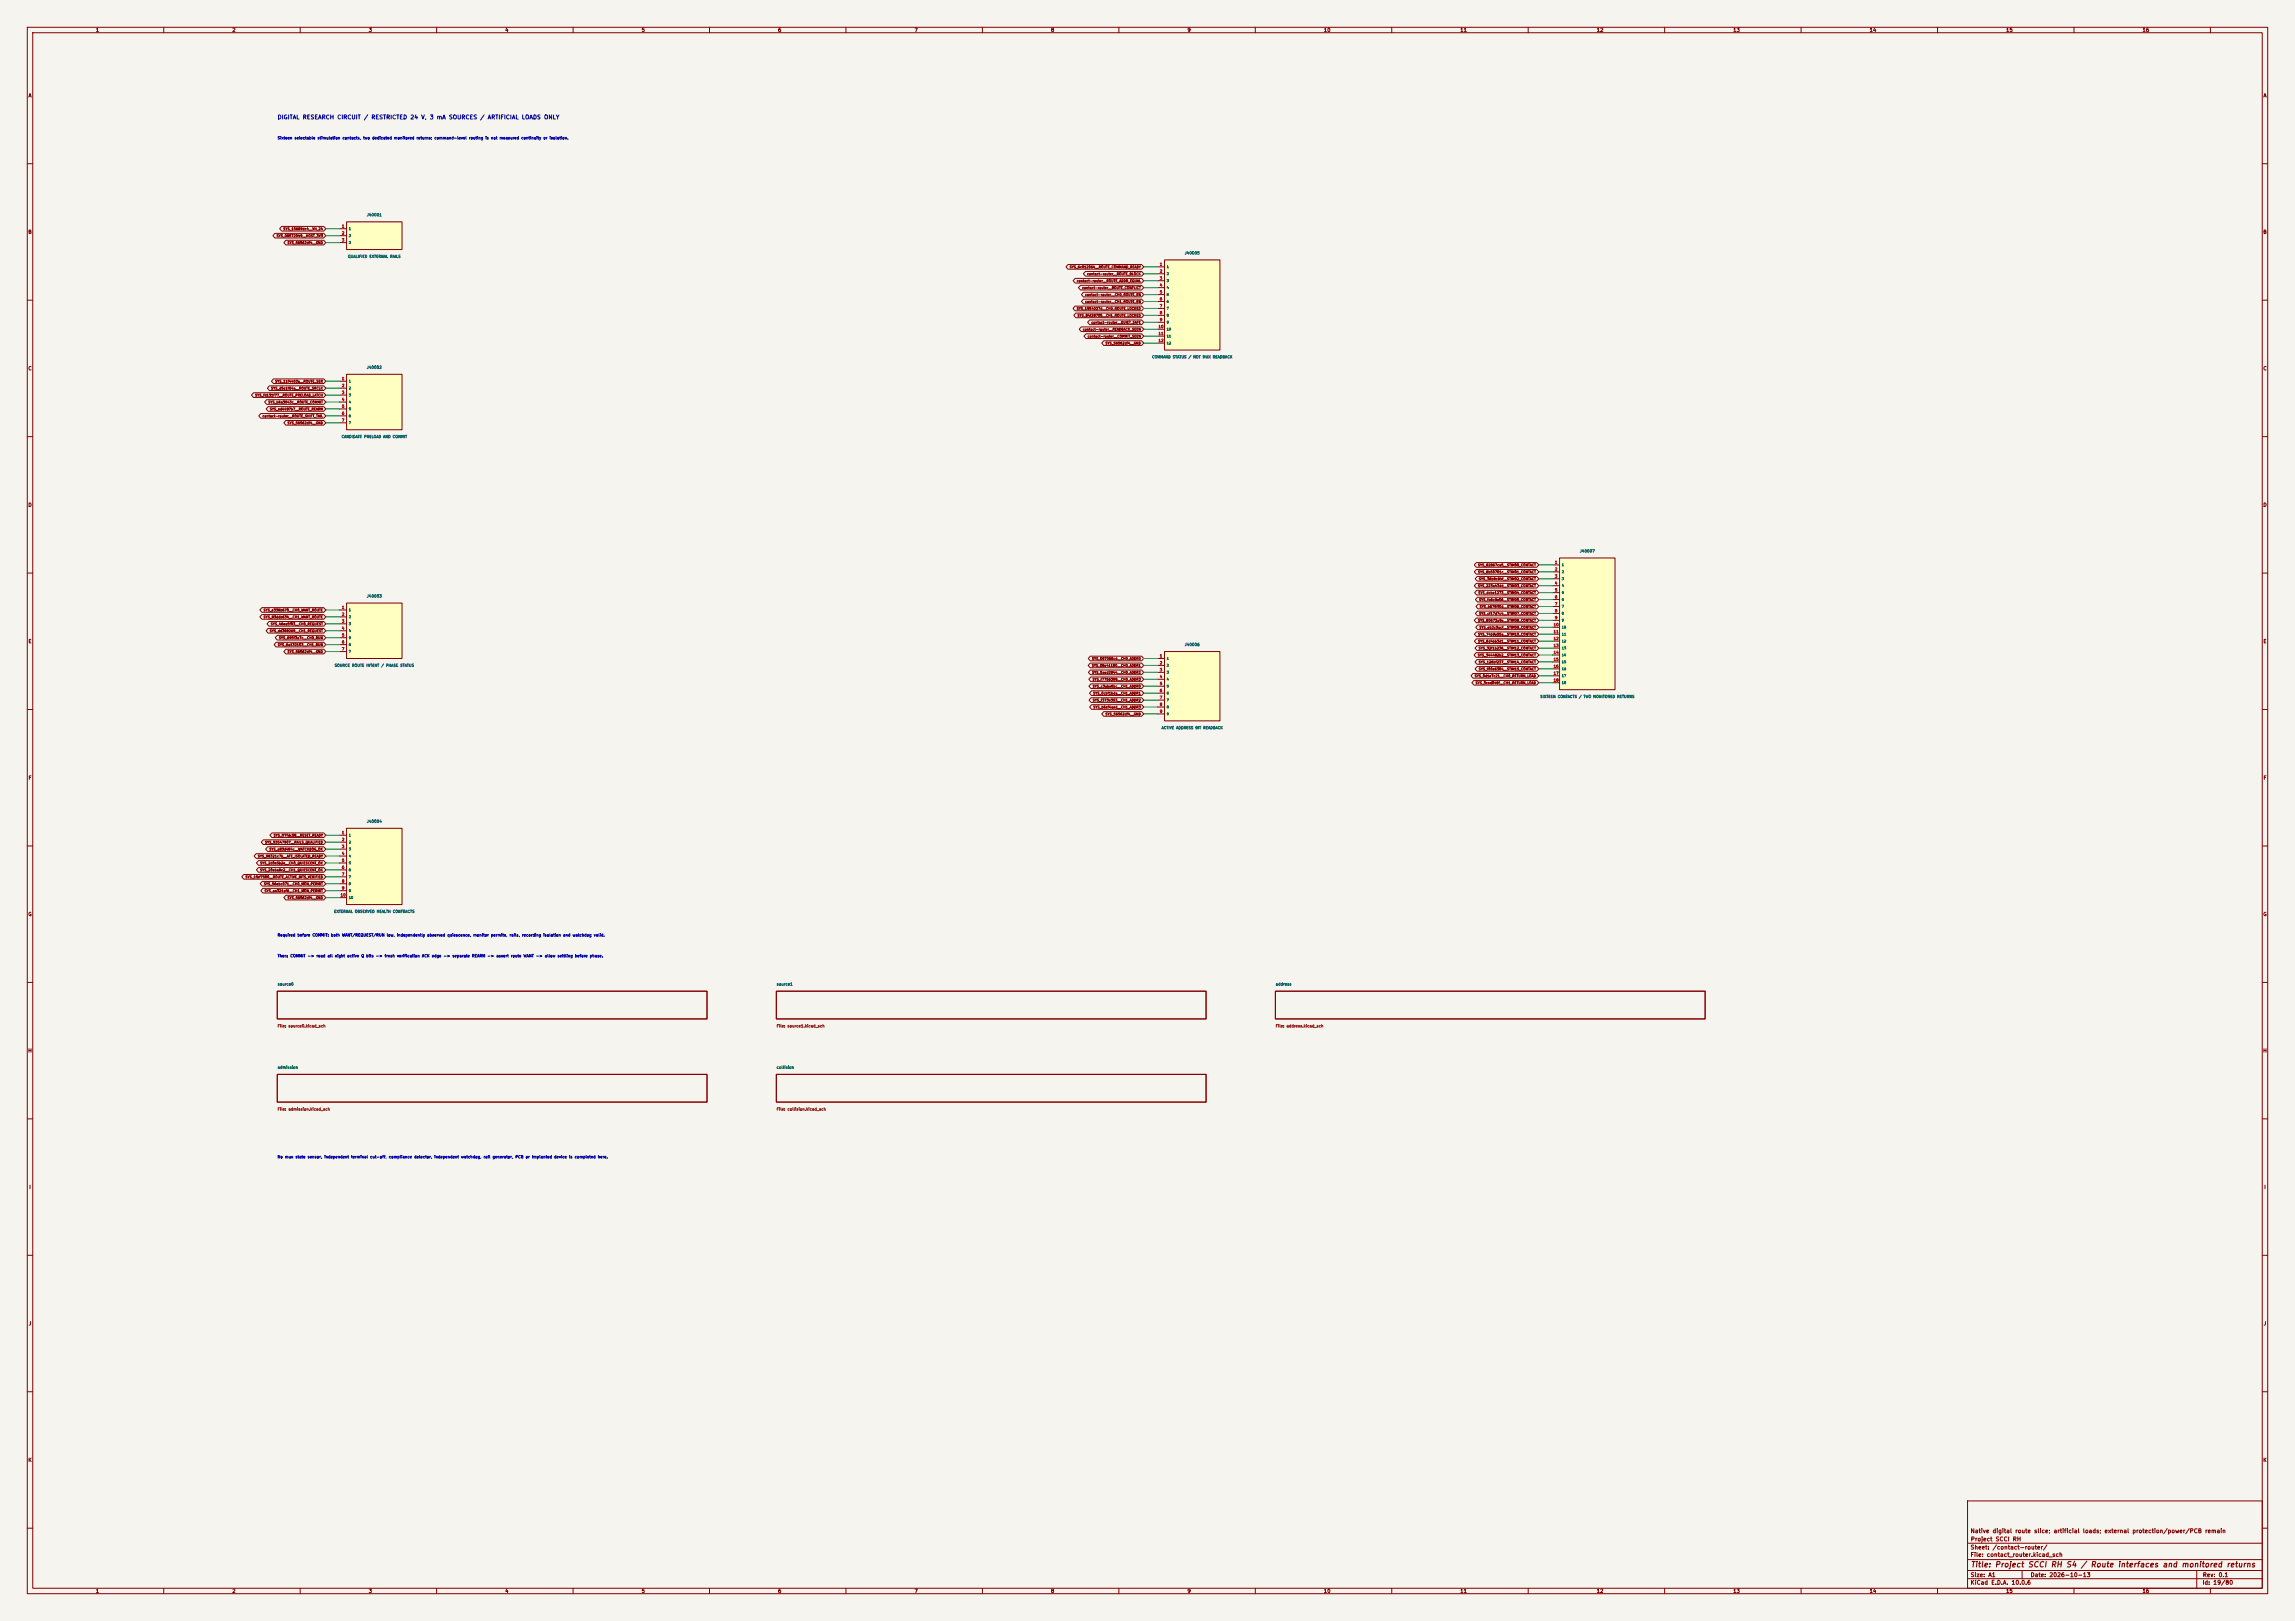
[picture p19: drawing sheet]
<svg xmlns="http://www.w3.org/2000/svg" width="841mm" height="594mm" viewBox="0 0 841 594" stroke-linecap="round" stroke-linejoin="round" font-family="sans-serif">
<defs><g id="words">
<text font-size="2" fill="#840000" x="722" y="574.8">Title: Project SCCI RH S4 / Route interfaces and monitored returns</text>
<text font-size="1.5" fill="#0000c2" x="101.6" y="44.1">DIGITAL RESEARCH CIRCUIT / RESTRICTED 24 V, 3 mA SOURCES / ARTIFICIAL LOADS ONLY</text>
<g font-size="1.5" fill="#840000">
<text x="721.9" y="562.1">Native digital route slice; artificial loads; external protection/power/PCB remain</text>
<text x="721.9" y="568.1">Sheet: /contact-router/</text>
<text x="722" y="565.1">Project SCCI RH</text>
<text x="721.9" y="570.8">File: contact_router.kicad_sch</text>
<text x="721.9" y="581">KiCad E.D.A. 10.0.6</text>
<text x="721.9" y="578.2">Size: A1</text>
<text x="743.9" y="578.2">Date: 2026-10-13</text>
<text x="806.9" y="581">Id: 19/80</text>
<text x="807" y="578.2">Rev: 0.1</text>
</g>
<g font-size="1.3" fill="#840000">
<text x="35" y="12">1</text>
<text x="85" y="12">2</text>
<text x="135" y="12">3</text>
<text x="185" y="12">4</text>
<text x="235" y="12">5</text>
<text x="285" y="12">6</text>
<text x="335" y="12">7</text>
<text x="385" y="12">8</text>
<text x="435" y="12">9</text>
<text x="485" y="12">10</text>
<text x="535" y="12">11</text>
<text x="585" y="12">12</text>
<text x="635" y="12">13</text>
<text x="685" y="12">14</text>
<text x="735" y="12">15</text>
<text x="785" y="12">16</text>
<text x="10.3" y="36">A</text>
<text x="829.3" y="36">A</text>
<text x="10.2" y="86">B</text>
<text x="829.2" y="86">B</text>
<text x="10.2" y="136">C</text>
<text x="829.2" y="136">C</text>
<text x="10.2" y="186">D</text>
<text x="829.2" y="186">D</text>
<text x="10.3" y="236">E</text>
<text x="829.3" y="236">E</text>
<text x="10.3" y="286">F</text>
<text x="829.3" y="286">F</text>
<text x="10.2" y="336">G</text>
<text x="829.2" y="336">G</text>
<text x="10.2" y="386">H</text>
<text x="829.2" y="386">H</text>
<text x="10.6" y="436">I</text>
<text x="829.6" y="436">I</text>
<text x="10.4" y="486">J</text>
<text x="829.4" y="486">J</text>
<text x="10.2" y="536">K</text>
<text x="829.2" y="536">K</text>
<text x="35" y="584">1</text>
<text x="85" y="584">2</text>
<text x="135" y="584">3</text>
<text x="185" y="584">4</text>
<text x="235" y="584">5</text>
<text x="285" y="584">6</text>
<text x="335" y="584">7</text>
<text x="385" y="584">8</text>
<text x="435" y="584">9</text>
<text x="485" y="584">10</text>
<text x="535" y="584">11</text>
<text x="585" y="584">12</text>
<text x="635" y="584">13</text>
<text x="685" y="584">14</text>
<text x="735" y="584">15</text>
<text x="785" y="584">16</text>
</g>
<g font-size="1" fill="#0000c2">
<text x="101.6" y="51.3">Sixteen selectable stimulation contacts, two dedicated monitored returns; command-level routing is not measured continuity or isolation.</text>
<text x="101.6" y="343.4">Required before COMMIT: both WANT/REQUEST/RUN low, independently observed quiescence, monitor permits, rails, recording isolation and watchdog valid.</text>
<text x="101.6" y="351">Then: COMMIT -&gt; read all eight active Q bits -&gt; fresh verification ACK edge -&gt; separate REARM -&gt; assert route WANT -&gt; allow settling before phase.</text>
<text x="101.6" y="424.7">No mux state sensor, independent terminal cut-off, compliance detector, independent watchdog, rail generator, PCB or implanted device is completed here.</text>
</g>
<g font-size="1" fill="#a90000">
<text x="125.2" y="83.6">1</text>
<text x="125.2" y="86.2">2</text>
<text x="125.2" y="88.7">3</text>
<text x="424.9" y="97.6">1</text>
<text x="424.9" y="100.1">2</text>
<text x="424.9" y="102.7">3</text>
<text x="424.9" y="105.2">4</text>
<text x="424.9" y="107.8">5</text>
<text x="424.9" y="110.3">6</text>
<text x="424.9" y="112.8">7</text>
<text x="424.9" y="115.4">8</text>
<text x="424.9" y="117.9">9</text>
<text x="424.4" y="120.5">10</text>
<text x="424.4" y="123">11</text>
<text x="424.4" y="125.5">12</text>
<text x="125.2" y="139.5">1</text>
<text x="125.2" y="142.1">2</text>
<text x="125.2" y="144.6">3</text>
<text x="125.2" y="147.1">4</text>
<text x="125.2" y="149.7">5</text>
<text x="125.2" y="152.2">6</text>
<text x="125.2" y="154.8">7</text>
<text x="569.7" y="206.8">1</text>
<text x="569.7" y="209.4">2</text>
<text x="569.7" y="211.9">3</text>
<text x="569.7" y="214.4">4</text>
<text x="569.7" y="217">5</text>
<text x="569.7" y="219.5">6</text>
<text x="125.2" y="223.3">1</text>
<text x="125.2" y="225.9">2</text>
<text x="569.7" y="222.1">7</text>
<text x="569.7" y="224.6">8</text>
<text x="569.7" y="227.1">9</text>
<text x="125.2" y="228.4">3</text>
<text x="125.2" y="231">4</text>
<text x="125.2" y="233.5">5</text>
<text x="569.2" y="229.7">10</text>
<text x="569.2" y="232.2">11</text>
<text x="125.2" y="236">6</text>
<text x="125.2" y="238.6">7</text>
<text x="569.2" y="234.8">12</text>
<text x="569.2" y="237.3">13</text>
<text x="569.2" y="239.8">14</text>
<text x="424.9" y="241.1">1</text>
<text x="424.9" y="243.7">2</text>
<text x="569.2" y="242.4">15</text>
<text x="569.2" y="244.9">16</text>
<text x="424.9" y="246.2">3</text>
<text x="424.9" y="248.7">4</text>
<text x="424.9" y="251.3">5</text>
<text x="569.2" y="247.5">17</text>
<text x="569.2" y="250">18</text>
<text x="424.9" y="253.8">6</text>
<text x="424.9" y="256.4">7</text>
<text x="424.9" y="258.9">8</text>
<text x="424.9" y="261.4">9</text>
<text x="125.2" y="305.9">1</text>
<text x="125.2" y="308.4">2</text>
<text x="125.2" y="311">3</text>
<text x="125.2" y="313.5">4</text>
<text x="125.2" y="316">5</text>
<text x="125.2" y="318.6">6</text>
<text x="125.2" y="321.1">7</text>
<text x="125.2" y="323.7">8</text>
<text x="124.7" y="328.7">10</text>
<text x="125.2" y="326.2">9</text>
</g>
<g font-size="1" fill="#006464">
<text x="134.3" y="79.5">J40001</text>
<text x="127.4" y="94.7">QUALIFIED EXTERNAL RAILS</text>
<text x="434" y="93.5">J40005</text>
<text x="422" y="131.5">COMMAND STATUS / NOT MUX READBACK</text>
<text x="134.3" y="135.4">J40002</text>
<text x="125.1" y="160.7">CANDIDATE PRELOAD AND COMMIT</text>
<text x="578.8" y="202.7">J40007</text>
<text x="134.3" y="219.2">J40003</text>
<text x="434" y="237">J40006</text>
<text x="122.5" y="244.6">SOURCE ROUTE INTENT / PHASE STATUS</text>
<text x="564.3" y="256">SIXTEEN CONTACTS / TWO MONITORED RETURNS</text>
<text x="425.5" y="267.4">ACTIVE ADDRESS BIT READBACK</text>
<text x="134.3" y="301.7">J40004</text>
<text x="122.3" y="334.7">EXTERNAL OBSERVED HEALTH CONTRACTS</text>
<text x="101.6" y="361.4">source0</text>
<text x="284.5" y="361.4">source1</text>
<text x="467.4" y="361.4">address</text>
<text x="101.6" y="391.9">admission</text>
<text x="284.5" y="391.9">collision</text>
</g>
<g font-size="1" fill="#725600">
<text x="101.6" y="376.7">File: source0.kicad_sch</text>
<text x="284.5" y="376.7">File: source1.kicad_sch</text>
<text x="467.4" y="376.7">File: address.kicad_sch</text>
<text x="101.6" y="407.2">File: admission.kicad_sch</text>
<text x="284.5" y="407.2">File: collision.kicad_sch</text>
</g>
<g font-size=".9" fill="#840000">
<text x="101.2" y="87.1">SYS_08572049__HOST_3V3</text>
<text x="103.7" y="84.5">SYS_15689dc4__VH_24</text>
<text x="105.2" y="89.6">SYS_56562df4__GND</text>
<text x="391.9" y="98.5">SYS_6c012064__ROUTE_COMMAND_READY</text>
<text x="398.2" y="101">contact-router__ROUTE_BLOCK</text>
<text x="394.5" y="103.6">contact-router__ROUTE_ADDR_EQUAL</text>
<text x="396.4" y="106.1">contact-router__ROUTE_CONFLICT</text>
<text x="394.4" y="113.7">SYS_1954027d__CH0_ROUTE_LOCKED</text>
<text x="397.5" y="108.7">contact-router__CH0_ROUTE_EN</text>
<text x="397.5" y="111.2">contact-router__CH1_ROUTE_EN</text>
<text x="394.7" y="116.3">SYS_84f28705__CH1_ROUTE_LOCKED</text>
<text x="399.8" y="118.8">contact-router__QUIET_SAFE</text>
<text x="396.7" y="121.4">contact-router__READBACK_SEEN</text>
<text x="398.4" y="123.9">contact-router__COMMIT_SEEN</text>
<text x="405" y="126.4">SYS_56562df4__GND</text>
<text x="99.2" y="142.9">SYS_d5e1f64a__ROUTE_SRCLK</text>
<text x="100.7" y="140.4">SYS_11f4403a__ROUTE_SER</text>
<text x="93.4" y="145.5">SYS_fd131f77__ROUTE_PRELOAD_LATCH</text>
<text x="98.2" y="148">SYS_b6a3943c__ROUTE_COMMIT</text>
<text x="96.1" y="153.1">contact-router__ROUTE_SHIFT_TAIL</text>
<text x="98.8" y="150.6">SYS_ed4497b7__ROUTE_REARM</text>
<text x="105.2" y="155.6">SYS_56562df4__GND</text>
<text x="541.5" y="207.7">SYS_82867ca5__STIM00_CONTACT</text>
<text x="541.5" y="210.3">SYS_8b50701c__STIM01_CONTACT</text>
<text x="541.5" y="215.3">SYS_223a43dd__STIM03_CONTACT</text>
<text x="541.8" y="212.8">SYS_36b8c84f__STIM02_CONTACT</text>
<text x="541.6" y="217.9">SYS_dcbe1273__STIM04_CONTACT</text>
<text x="541.9" y="220.4">SYS_fa6c9e06__STIM05_CONTACT</text>
<text x="96.5" y="224.2">SYS_e338b670__CH0_WANT_ROUTE</text>
<text x="96.5" y="226.8">SYS_83ddb634__CH1_WANT_ROUTE</text>
<text x="541.9" y="225.5">SYS_cf17d7c4__STIM07_CONTACT</text>
<text x="542.1" y="223">SYS_b675ff0d__STIM06_CONTACT</text>
<text x="98.7" y="231.8">SYS_dd388269__CH1_REQUEST</text>
<text x="99.1" y="229.3">SYS_46ea5f03__CH0_REQUEST</text>
<text x="541.5" y="228">SYS_80673a9e__STIM08_CONTACT</text>
<text x="541.5" y="233.1">SYS_74b9e55a__STIM10_CONTACT</text>
<text x="542" y="230.6">SYS_eb2c0acf__STIM09_CONTACT</text>
<text x="101.7" y="236.9">SYS_6a132103__CH1_RUN</text>
<text x="102.1" y="234.4">SYS_695f3a7c__CH0_RUN</text>
<text x="105.2" y="239.5">SYS_56562df4__GND</text>
<text x="541.5" y="235.7">SYS_6d4bb3d1__STIM11_CONTACT</text>
<text x="541.7" y="238.2">SYS_32f1b236__STIM12_CONTACT</text>
<text x="400" y="244.5">SYS_08e41150__CH0_ADDR1</text>
<text x="400" y="242">SYS_087068cd__CH0_ADDR0</text>
<text x="541.4" y="240.7">SYS_344482b2__STIM13_CONTACT</text>
<text x="541.7" y="243.3">SYS_126bf237__STIM14_CONTACT</text>
<text x="541.8" y="245.8">SYS_f00e6304__STIM15_CONTACT</text>
<text x="400.1" y="247.1">SYS_5aed2944__CH0_ADDR2</text>
<text x="400.2" y="249.6">SYS_f7756399__CH0_ADDR3</text>
<text x="540.3" y="248.4">SYS_0d1e7c21__CH0_RETURN_LOAD</text>
<text x="540.6" y="250.9">SYS_3ced048f__CH1_RETURN_LOAD</text>
<text x="400.3" y="252.2">SYS_c3abe6bc__CH1_ADDR0</text>
<text x="400.3" y="257.2">SYS_f373e353__CH1_ADDR2</text>
<text x="400.5" y="254.7">SYS_0cbf1bda__CH1_ADDR1</text>
<text x="400.5" y="259.8">SYS_b6ef4aed__CH1_ADDR3</text>
<text x="405" y="262.3">SYS_56562df4__GND</text>
<text x="97" y="309.3">SYS_93547907__RAILS_QUALIFIED</text>
<text x="98.6" y="311.9">SYS_a83d484c__WATCHDOG_OK</text>
<text x="100.1" y="306.8">SYS_ff7fdc58__RESET_READY</text>
<text x="94.4" y="314.4">SYS_98321c7b__AFE_ISOLATED_READY</text>
<text x="95.2" y="316.9">SYS_2d0e5b2e__CH0_QUIESCENT_OK</text>
<text x="89.8" y="322">SYS_1fbf7500__ROUTE_ACTIVE_BITS_VERIFIED</text>
<text x="95.2" y="319.5">SYS_20eba8c2__CH1_QUIESCENT_OK</text>
<text x="96.6" y="324.6">SYS_56ebc071__CH0_MON_PERMIT</text>
<text x="96.8" y="327.1">SYS_aa321af6__CH1_MON_PERMIT</text>
<text x="105.2" y="329.6">SYS_56562df4__GND</text>
</g>
<g font-size=".9" fill="#006464">
<text x="127.7" y="84.5">1</text>
<text x="127.7" y="87">2</text>
<text x="127.7" y="89.5">3</text>
<text x="427.4" y="98.4">1</text>
<text x="427.4" y="101">2</text>
<text x="427.4" y="103.5">3</text>
<text x="427.4" y="106.1">4</text>
<text x="427.4" y="108.6">5</text>
<text x="427.4" y="111.1">6</text>
<text x="427.4" y="113.7">7</text>
<text x="427.4" y="116.2">8</text>
<text x="427.4" y="118.8">9</text>
<text x="427.4" y="121.3">10</text>
<text x="427.4" y="123.8">11</text>
<text x="427.4" y="126.4">12</text>
<text x="127.7" y="140.3">1</text>
<text x="127.7" y="142.9">2</text>
<text x="127.7" y="145.4">3</text>
<text x="127.7" y="148">4</text>
<text x="127.7" y="150.5">5</text>
<text x="127.7" y="153">6</text>
<text x="127.7" y="155.6">7</text>
<text x="572.2" y="207.7">1</text>
<text x="572.2" y="210.2">2</text>
<text x="572.2" y="212.7">3</text>
<text x="572.2" y="215.3">4</text>
<text x="572.2" y="217.8">5</text>
<text x="572.2" y="220.4">6</text>
<text x="127.7" y="224.2">1</text>
<text x="127.7" y="226.7">2</text>
<text x="572.2" y="222.9">7</text>
<text x="572.2" y="225.4">8</text>
<text x="572.2" y="228">9</text>
<text x="127.7" y="229.2">3</text>
<text x="127.7" y="231.8">4</text>
<text x="572.2" y="230.5">10</text>
<text x="572.2" y="233.1">11</text>
<text x="127.7" y="234.3">5</text>
<text x="127.7" y="236.9">6</text>
<text x="127.7" y="239.4">7</text>
<text x="572.2" y="235.6">12</text>
<text x="572.2" y="238.1">13</text>
<text x="427.4" y="241.9">1</text>
<text x="427.4" y="244.5">2</text>
<text x="572.2" y="240.7">14</text>
<text x="572.2" y="243.2">15</text>
<text x="572.2" y="245.8">16</text>
<text x="427.4" y="247">3</text>
<text x="427.4" y="249.6">4</text>
<text x="572.2" y="248.3">17</text>
<text x="572.2" y="250.8">18</text>
<text x="427.4" y="252.1">5</text>
<text x="427.4" y="254.6">6</text>
<text x="427.4" y="257.2">7</text>
<text x="427.4" y="259.7">8</text>
<text x="427.4" y="262.3">9</text>
<text x="127.7" y="306.7">1</text>
<text x="127.7" y="309.3">2</text>
<text x="127.7" y="311.8">3</text>
<text x="127.7" y="314.3">4</text>
<text x="127.7" y="316.9">5</text>
<text x="127.7" y="319.4">6</text>
<text x="127.7" y="322">7</text>
<text x="127.7" y="324.5">8</text>
<text x="127.7" y="327">9</text>
<text x="127.7" y="329.6">10</text>
</g>
</g></defs>
<path d="M0 0h841v594h-841z" fill="#f5f4ef" stroke="#f5f4ef" stroke-width=".37"/>
<g fill="none" stroke="#840000" stroke-width=".37">
<path d="M10 10h821v574h-821zM12 12h817v570h-817zM60 10v2M110 10v2M160 10v2M210 10v2M260 10v2M310 10v2M360 10v2M410 10v2M460 10v2M510 10v2"/>
<path d="M560 10v2M610 10v2M660 10v2M710 10v2M760 10v2M810 10v2M10 60h2M829 60h2M10 110h2M829 110h2M10 160h2M829 160h2"/>
<path d="M10 210h2M829 210h2M10 260h2M829 260h2M10 310h2M829 310h2M10 360h2M829 360h2M101.6 363.2h157.5v10.2h-157.5zM284.5 363.2h157.5v10.2h-157.5zM467.4 363.2h157.4v10.2h-157.4zM101.6 393.7h157.5v10.2h-157.5z"/>
<path d="M284.5 393.7h157.5v10.2h-157.5zM10 410h2M829 410h2M10 460h2M829 460h2M10 510h2M829 510h2M10 560h2M721 550h108v32h-108zM829 560h2M721 578.5h108M721 575.5h108"/>
<path d="M721 571.5h108M721 565.5h108M741 575.5v3M805 575.5v6.5M60 582v2M110 582v2M160 582v2M210 582v2M260 582v2M310 582v2M360 582v2M410 582v2"/>
<path d="M460 582v2M510 582v2M560 582v2M610 582v2M660 582v2M710 582v2M760 582v2M810 582v2"/>
</g>
<path d="M127 221h20.3v20.3h-20.3z" fill="#ffffc2"/>
<path d="M124.5 223.5h2.5M124.5 226.1h2.5M124.5 228.6h2.5M124.5 231.1h2.5M124.5 233.7h2.5M124.5 236.2h2.5M124.5 238.8h2.5M127 221h20.3v20.3h-20.3z" fill="none" stroke="#840000" stroke-width=".37"/>
<path d="M426.7 95.2h20.3v33.1h-20.3z" fill="#ffffc2"/>
<g fill="none" stroke="#840000" stroke-width=".37">
<path d="M424.2 97.8h2.5M426.7 95.2h20.3v33.1h-20.3zM424.2 100.3h2.5M424.2 102.9h2.5M424.2 105.4h2.5M424.2 107.9h2.5M424.2 110.5h2.5M424.2 113h2.5M424.2 115.6h2.5M424.2 118.1h2.5M424.2 120.6h2.5M424.2 123.2h2.5"/>
<path d="M424.2 125.7h2.5"/>
</g>
<path d="M571.5 204.5h20.3v48.2h-20.3z" fill="#ffffc2"/>
<g fill="none" stroke="#840000" stroke-width=".37">
<path d="M569 207h2.5M569 209.5h2.5M569 212.1h2.5M569 214.6h2.5M569 217.2h2.5M569 219.7h2.5M571.5 204.5h20.3v48.2h-20.3zM569 222.2h2.5M569 224.8h2.5M569 227.3h2.5M569 229.9h2.5M569 232.4h2.5"/>
<path d="M569 234.9h2.5M569 237.5h2.5M569 240h2.5M569 242.6h2.5M569 245.1h2.5M569 247.6h2.5M569 250.2h2.5"/>
</g>
<path d="M426.7 238.8h20.3v25.4h-20.3z" fill="#ffffc2"/>
<path d="M426.7 238.8h20.3v25.4h-20.3zM424.2 241.3h2.5M424.2 243.8h2.5M424.2 246.4h2.5M424.2 248.9h2.5M424.2 251.5h2.5M424.2 254h2.5M424.2 256.5h2.5M424.2 259.1h2.5M424.2 261.6h2.5" fill="none" stroke="#840000" stroke-width=".37"/>
<path d="M127 81.3h20.3v10.1h-20.3z" fill="#ffffc2"/>
<path d="M124.5 83.8h2.5M124.5 86.4h2.5M124.5 88.9h2.5M127 81.3h20.3v10.1h-20.3z" fill="none" stroke="#840000" stroke-width=".37"/>
<path d="M127 303.5h20.3v28h-20.3z" fill="#ffffc2"/>
<path d="M124.5 306.1h2.5M124.5 308.6h2.5M124.5 311.1h2.5M124.5 313.7h2.5M124.5 316.2h2.5M124.5 318.8h2.5M127 303.5h20.3v28h-20.3zM124.5 321.3h2.5M124.5 323.8h2.5M124.5 326.4h2.5M124.5 328.9h2.5" fill="none" stroke="#840000" stroke-width=".37"/>
<path d="M127 137.2h20.3v20.3h-20.3z" fill="#ffffc2"/>
<g fill="none" stroke="#840000" stroke-width=".37">
<path d="M100.7 85.5h17.9l.8 .9-.8 .8h-17.9l-.7-.8zM103.2 83h15.4l.8 .8-.8 .9h-15.4l-.7-.9zM104.8 88h13.8l.8 .9-.8 .8h-13.8l-.8-.8zM391.4 96.9h27l.7 .9-.7 .8h-27l-.8-.8zM397.8 99.5h20.6l.7 .8-.7 .9h-20.6l-.8-.9zM393.9 112.2h24.5l.7 .8-.7 .9h-24.5l-.7-.9zM394 102h24.4l.7 .9-.7 .8h-24.4l-.8-.8zM394.2 114.7h24.2l.7 .9-.7 .8h-24.2l-.7-.8zM395.9 104.6h22.5l.7 .8-.7 .9h-22.5l-.7-.9zM396.2 119.8h22.2l.7 .8-.7 .9h-22.2l-.7-.9zM397 107.1h21.4l.7 .8-.7 .9h-21.4l-.7-.9zM397 109.6h21.4l.7 .9-.7 .8h-21.4l-.7-.8z"/>
<path d="M399.3 117.3h19.1l.7 .8-.7 .9h-19.1l-.8-.9zM100.2 138.8h18.4l.8 .9-.8 .8h-18.4l-.7-.8zM124.5 139.7h2.5M127 137.2h20.3v20.3h-20.3zM398 122.3h20.4l.7 .9-.7 .8h-20.4l-.8-.8zM404.5 124.9h13.9l.7 .8-.7 .9h-13.9l-.8-.9zM92.9 143.9h25.7l.8 .9-.8 .8h-25.7l-.8-.8zM95.6 151.5h23l.8 .9-.8 .8h-23l-.8-.8zM97.7 146.5h20.9l.8 .8-.8 .9h-20.9l-.7-.9zM98.3 149h20.3l.8 .9-.8 .8h-20.3l-.8-.8zM98.7 141.4h19.9l.8 .8-.8 .9h-19.9l-.7-.9zM104.8 154.1h13.8l.8 .8-.8 .9h-13.8l-.8-.9z"/>
<path d="M124.5 142.2h2.5M124.5 144.8h2.5M124.5 147.3h2.5M124.5 149.9h2.5M124.5 152.4h2.5M124.5 154.9h2.5M541 206.2h22.1l.8 .8-.8 .9h-22.1l-.8-.9zM541 208.7h22.1l.8 .8-.8 .9h-22.1l-.8-.9zM541 213.8h22.1l.8 .8-.8 .9h-22.1l-.8-.9zM541.1 216.3h22l.8 .9-.8 .8h-22l-.7-.8zM541.3 211.2h21.8l.8 .9-.8 .8h-21.8l-.7-.8zM541.4 218.9h21.7l.8 .8-.8 .9h-21.7l-.7-.9z"/>
<path d="M96 222.7h22.6l.8 .8-.8 .9h-22.6l-.8-.9zM96 225.2h22.6l.8 .9-.8 .8h-22.6l-.8-.8zM98.2 230.3h20.4l.8 .8-.8 .9h-20.4l-.7-.9zM98.6 227.7h20l.8 .9-.8 .8h-20l-.7-.8zM101.2 235.4h17.4l.8 .8-.8 .9h-17.4l-.8-.9zM101.6 232.8h17l.8 .9-.8 .8h-17l-.8-.8zM104.8 237.9h13.8l.8 .9-.8 .8h-13.8l-.8-.8zM540.9 239.2h22.2l.8 .8-.8 .9h-22.2l-.7-.9zM541 226.5h22.1l.8 .8-.8 .9h-22.1l-.8-.9zM541 231.6h22.1l.8 .8-.8 .9h-22.1l-.7-.9zM541 234.1h22.1l.8 .8-.8 .9h-22.1l-.7-.9zM541.2 236.6h21.9l.8 .9-.8 .8h-21.9l-.7-.8z"/>
<path d="M541.4 223.9h21.7l.8 .9-.8 .8h-21.7l-.7-.8zM541.5 229h21.6l.8 .9-.8 .8h-21.6l-.7-.8zM541.6 221.4h21.5l.8 .8-.8 .9h-21.5l-.7-.9zM399.5 243h18.9l.7 .8-.7 .9h-18.9l-.8-.9zM399.5 240.4h18.9l.7 .9-.7 .8h-18.9l-.7-.8zM399.6 245.5h18.8l.7 .9-.7 .8h-18.8l-.8-.8zM399.7 248.1h18.7l.7 .8-.7 .9h-18.7l-.7-.9zM399.8 250.6h18.6l.7 .9-.7 .8h-18.6l-.8-.8zM399.8 255.7h18.6l.7 .8-.7 .9h-18.6l-.7-.9zM400 253.1h18.4l.7 .9-.7 .8h-18.4l-.8-.8zM400 258.2h18.4l.7 .9-.7 .8h-18.4l-.7-.8zM539.8 246.8h23.3l.8 .8-.8 .9h-23.3l-.8-.9z"/>
<path d="M540.1 249.3h23l.8 .9-.8 .8h-23l-.7-.8zM541.2 241.7h21.9l.8 .9-.8 .8h-21.9l-.7-.8zM541.3 244.3h21.8l.8 .8-.8 .9h-21.8l-.8-.9zM404.5 260.8h13.9l.7 .8-.7 .9h-13.9l-.8-.9zM93.9 312.8h24.7l.8 .9-.8 .8h-24.7l-.8-.8zM94.7 315.4h23.9l.8 .8-.8 .9h-23.9l-.7-.9zM94.7 317.9h23.9l.8 .9-.8 .8h-23.9l-.7-.8zM96.5 307.8h22.1l.8 .8-.8 .9h-22.1l-.8-.9zM98.1 310.3h20.5l.8 .8-.8 .9h-20.5l-.8-.9zM99.7 305.2h18.9l.8 .9-.8 .8h-18.9l-.8-.8zM89.3 320.5h29.3l.8 .8-.8 .9h-29.3l-.7-.9zM96.1 323h22.5l.8 .8-.8 .9h-22.5l-.8-.9z"/>
<path d="M96.3 325.5h22.3l.8 .9-.8 .8h-22.3l-.7-.8zM104.8 328.1h13.8l.8 .8-.8 .9h-13.8l-.8-.9z"/>
</g>
<g fill="none" stroke="#009600" stroke-width=".37">
<path d="M119.4 86.4h5.1M119.4 88.9h5.1M119.4 83.8h5.1M419.1 97.8h5.1M419.1 113h5.1M419.1 115.6h5.1M419.1 100.3h5.1M419.1 118.1h5.1M419.1 102.9h5.1M419.1 105.4h5.1M419.1 107.9h5.1M419.1 110.5h5.1"/>
<path d="M119.4 139.7h5.1M419.1 120.6h5.1M419.1 123.2h5.1M419.1 125.7h5.1M119.4 144.8h5.1M119.4 147.3h5.1M119.4 152.4h5.1M119.4 154.9h5.1M119.4 149.9h5.1M119.4 142.2h5.1M563.9 207h5.1M563.9 209.5h5.1"/>
<path d="M563.9 212.1h5.1M563.9 214.6h5.1M563.9 217.2h5.1M563.9 219.7h5.1M119.4 223.5h5.1M119.4 226.1h5.1M119.4 228.6h5.1M119.4 231.1h5.1M119.4 233.7h5.1M119.4 236.2h5.1M119.4 238.8h5.1M563.9 222.2h5.1"/>
<path d="M563.9 224.8h5.1M563.9 227.3h5.1M563.9 229.9h5.1M563.9 232.4h5.1M563.9 234.9h5.1M563.9 237.5h5.1M419.1 241.3h5.1M419.1 243.8h5.1M419.1 246.4h5.1M419.1 248.9h5.1M419.1 251.5h5.1M419.1 254h5.1"/>
<path d="M419.1 256.5h5.1M419.1 259.1h5.1M563.9 242.6h5.1M563.9 245.1h5.1M563.9 247.6h5.1M563.9 250.2h5.1M563.9 240h5.1M419.1 261.6h5.1M119.4 306.1h5.1M119.4 308.6h5.1M119.4 318.8h5.1M119.4 311.1h5.1"/>
<path d="M119.4 313.7h5.1M119.4 316.2h5.1M119.4 321.3h5.1M119.4 323.8h5.1M119.4 326.4h5.1M119.4 328.9h5.1"/>
</g>
<use href="#words"/>
</svg>
